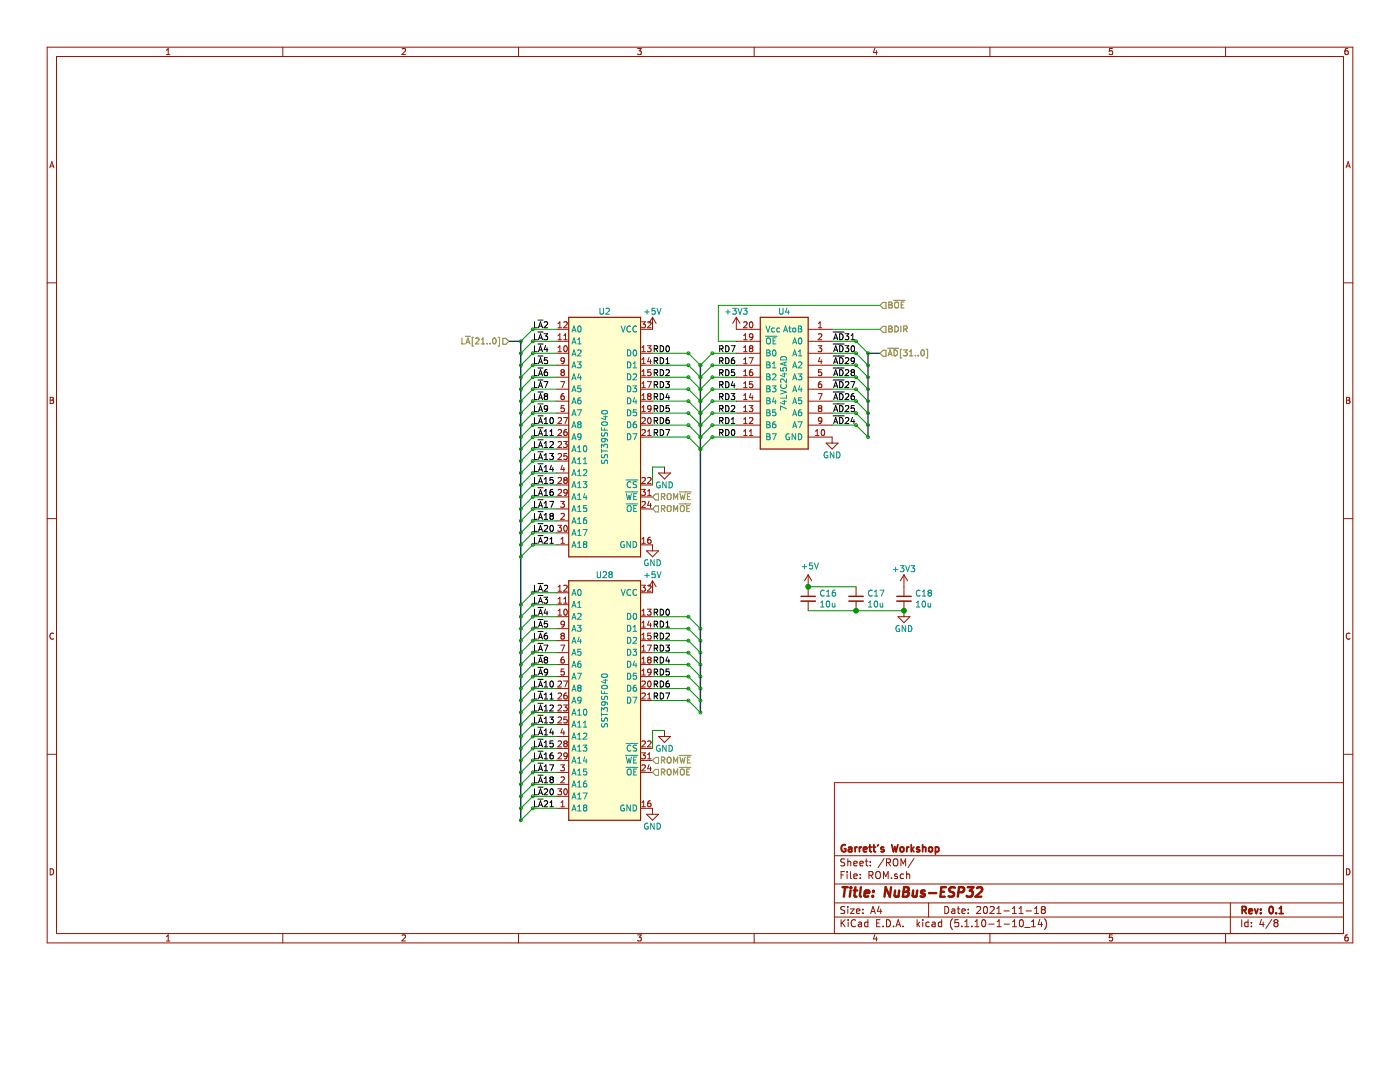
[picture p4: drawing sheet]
<svg xmlns="http://www.w3.org/2000/svg" width="279mm" height="216mm" viewBox="0 0 279 216" stroke-linecap="round" stroke-linejoin="round" font-family="sans-serif">
<path d="M0 0h279.4v215.9h-279.4z" fill-rule="evenodd" fill="#fff" stroke="#fff" stroke-width=".2"/>
<g fill="none" stroke="#981200" stroke-width=".2">
<path d="M9.4 9.4h260.6v178.7h-260.6zM11.3 11.3h256.8v175h-256.8zM33.2 10.9h.7M33.2 10l.4-.3v1.2M56.4 9.4v1.9M80.2 9.8l.5-.1 .2 .3-.7 .9h.7M103.5 9.4v1.9M127.2 9.7h.8l-.4 .4 .3 .2v.5l-.1 .1-.6-.1M150.5 9.4v1.9M174.6 9.6l-.3 .9h.8M174.9 10.1v.8M197.6 9.4v1.9"/>
<path d="M222 9.7h-.6v.6l.6-.1v.6l-.2 .1-.4-.1M244.6 9.4v1.9M269 9.7h-.4l-.1 .3-.1 .7 .2 .2 .4-.1v-.6l-.4-.1-.2 .3M9.9 33.5l.4-1.2 .5 1.2M10 33.1h.6M268.6 33.5l.5-1.2 .4 1.2M268.7 33.1h.6M9.4 56.4h1.9M268.1 56.4h1.9M10 79.3h.4l.3 .2-.3 .4 .3 .2-.2 .4h-.5zM10 79.9h.4M111.1 65.7h2.4"/>
<path d="M111.1 70.5h2.4M111.1 68.1h2.4M111.1 72.9h2.4M111.1 75.3h2.4M111.1 77.7h2.4M111.4 65.4h.7M111.4 70.2h.7M111.4 64.5l.3-.3v1.2M111.4 66.9l.3-.3v1.2M111.4 69.3l.3-.3v1.2M111.4 67.8h.7M111.9 76.2h.8l-.5 1.1"/>
<path d="M112.2 74.3l-.3-.3 .3-.2h.2l.2 .2-.2 .3M112.2 74.3l-.3 .2v.2l.3 .3 .3-.1 .1-.2v-.2l-.2-.2M112.2 74.3h.2M112.5 64.3l.5-.1 .2 .3-.7 .9h.7M112.5 67.8h.7M112.5 66.9l.4-.3v1.2M112.5 78.5h-.2a.74 .74 0 0 0-.1 1.2h.3l.1-.5-.2-.2h-.2l-.3 .2M112.6 69.1l.2-.1a.63 .63 0 0 1 .4 .6 .63 .63 0 0 1-.4 .6l-.3-.5zM112.6 71.9l-.2 .2h-.3l-.2-.2 .1-.4 .4-.1 .2 .2-.1 .8-.4 .2M127.8 70.5h2.4M127.8 72.9h2.4M127.8 75.3h2.4"/>
<path d="M127.8 77.7h2.4M128.1 64.2h.7l-.4 .5 .3 .1v.5l-.1 .1-.5-.1M128.1 69.3l.4-.3v1.2M128.1 71.7l.4-.3v1.2M128.1 74.1l.4-.3v1.2M128.1 76.5l.4-.3v1.1M128.1 78.9l.4-.4v1.2M128.1 70.2h.7M128.1 72.6h.7M128.1 75h.7M128.1 77.3h.7M128.1 79.7h.7"/>
<path d="M129.2 69h.7l-.4 .4 .4 .2v.4l-.2 .2-.5-.1M129.2 76.2h.8l-.5 1.1M129.2 64.3l.5-.1 .2 .3-.7 .9h.7M129.5 79.1l-.3-.3 .3-.3h.2l.2 .3-.2 .3M129.5 79.1l-.3 .2 .1 .3 .2 .1h.3l.1-.2v-.2l-.2-.2M129.5 79.1h.2M129.5 71.3l-.3 .9h.8M129.8 71.8v.8M129.9 73.8h-.6l-.1 .5 .5-.1 .2 .3v.2l-.2 .3-.5-.2M130.2 63.3v2.4h-2.4M130.2 63.3l-.7 1.2M130.2 63.3l.7 1.2"/>
<path d="M147 63.3v2.4h4.7M147 70.5h4.7M147 68.1h4.7M147 72.9h4.7M147 75.3h4.7M147 77.7h4.7M147 63.3l-.8 1.2M147 63.3l.7 1.2M148.4 64.3l.5-.1 .2 .3-.7 .9h.7M148.4 70.2h.7M148.4 67.8h.7M148.4 72.6h.7"/>
<path d="M148.4 75h.7M148.4 77.3h.7M148.4 79.7h.7M148.4 78.9l.4-.4v1.2M148.4 66.9l.4-.3v1.2M148.4 69.3l.4-.3v1.2M148.4 71.7l.4-.3v1.2M148.4 74.1l.4-.3v1.2M148.4 76.5l.4-.3v1.1M149.5 71.4h.8l-.5 1.2M149.7 64.3l.1-.1a.63 .63 0 0 1 .5 .6 .63 .63 0 0 1-.5 .6l-.2-.5zM149.8 69.5l-.2-.2 .2-.3h.2l.2 .2-.2 .3"/>
<path d="M149.8 69.5l-.2 .2v.4l.2 .1 .3-.1 .1-.1v-.3l-.2-.2M149.8 69.5h.2M149.8 78.5l-.2 .8h.7M150.1 73.8l-.4 .1-.1 .4v.5l.5 .1 .1-.2-.1-.4-.3-.1-.2 .3M150.1 78.9v.8M150.2 76.2h-.6v.5l.4-.1 .2 .2v.3l-.2 .2-.4-.1M150.2 67.1l-.2 .2h-.3l-.1-.6 .4-.1 .2 .2v.7l-.2 .2-.3 .1M161.3 65.7h4.8M161.3 70.5h4.8M161.3 68.1h4.8M161.3 72.9h4.8M161.3 75.3h4.8"/>
<path d="M161.3 77.7h4.8M163.3 69h.7l-.4 .4 .3 .2 .1 .4-.2 .2-.5-.1M163.3 78.5h.8l-.5 1.2M163.3 65.4h.7M163.3 66.7l.5-.1 .2 .3-.7 .9h.7M163.3 64.5l.4-.3v1.2M163.6 71.3l-.3 .9h.8M163.9 76.2h-.2a.74 .74 0 0 0-.1 1.1h.3l.1-.5-.2-.2h-.2l-.3 .2M163.9 71.8v.8M163.9 73.8h-.5l-.1 .5 .5-.1 .2 .3v.2l-.2 .3-.5-.2M268.7 79.3h.4l.3 .2-.3 .4 .3 .2-.2 .4h-.5zM268.7 79.9h.4"/>
<path d="M111.1 80h2.4M111.1 82.4h2.4M111.1 84.8h2.4M111.1 87.2h2.4M111.1 96.8h2.4M111.1 89.6h2.4M111.1 92h2.4M111.1 99.2h2.4M111.1 94.4h2.4M111.4 90.6l.4-.1 .3 .3-.8 .9h.8M111.4 83.4l.4-.1 .3 .4-.8 .8h.8M111.4 85.8l.4-.1 .3 .3-.8 .9h.8"/>
<path d="M111.4 95.4l.4-.1 .3 .3-.8 .9h.8M111.4 88.2l.4-.1 .3 .3-.8 .9h.8M111.4 97.8l.4-.1 .3 .3-.8 .9h.8M112.2 92.8l-.3 .9h.8M112.5 88.1h.7l-.4 .5 .3 .1 .1 .4-.2 .2-.5-.1M112.5 83.3h.8l-.5 1.2M112.5 93.3v.8M112.6 80.9h-.6l-.1 .6 .5-.1 .2 .2v.3l-.2 .2-.5-.1M112.8 95.8l-.3-.2 .3-.3h.2l.2 .2-.2 .3M112.8 95.8l-.3 .2 .1 .3 .2 .2 .3-.1 .1-.2v-.2l-.2-.2M112.8 95.8h.2M113.1 85.7l-.4 .1-.2 .4 .1 .6 .5 .1 .1-.2-.1-.5h-.3l-.3 .2"/>
<path d="M113.1 90.5h-.5l-.1 .6 .5-.2 .2 .3v.3l-.2 .2-.5-.1M113.2 98.2l-.2 .2h-.4v-.6l.4-.1 .2 .2-.1 .7-.1 .2-.4 .1M127.8 80h2.4M127.8 82.4h2.4M127.8 84.8h2.4M127.8 87.2h2.4M127.8 96.8h2.4M127.8 99.2h2.4M128.1 97.7h.7l-.4 .4 .3 .1v.5l-.1 .2-.5-.2M128.1 81.3l.4-.4v1.2M128.1 83.4l.5-.1 .2 .4-.7 .8h.7M128.1 85.8l.5-.1 .2 .3-.7 .9h.7"/>
<path d="M128.1 95.4l.5-.1 .2 .3-.7 .9h.7M128.1 82.1h.7M129.2 95.4l.5-.1 .2 .3-.7 .9h.7M129.2 86.9h.7M129.2 86l.4-.3v1.2M129.2 98l.4-.3v1.2M129.2 98.9h.7M129.4 83.4l.1-.1a.63 .63 0 0 1 .5 .6 .63 .63 0 0 1-.5 .6l-.3-.4zM129.5 100l-.3 .8h.8M129.9 81.5l-.2 .2-.3-.1-.1-.5 .4-.2 .2 .3v.6l-.2 .3h-.3M131.4 94.4h2.4l-1.2 1.2zM132.6 93.2v1.2"/>
<path d="M147 80h4.7M147 82.4h4.7M147 84.8h4.7M147 87.2h4.7M148.4 82.1h.7M148.4 84.5h.7M148.4 86.9h.7M148.4 81.3l.4-.4v1.2M148.4 83.7l.4-.4v1.2M148.4 86l.4-.3v1.2M149.5 80.9h.7l-.4 .5 .4 .1v.4l-.2 .2-.5-.1M149.6 83.4l.4-.1 .2 .4-.7 .8h.7"/>
<path d="M149.6 86.9h.6M149.6 86l.3-.3v1.2M161.3 80h4.8M161.3 82.4h4.8M161.3 84.8h4.8M161.3 87.2h4.8v1.2M162.7 86.9h.7M162.7 86l.4-.3v1.2M163.6 81.5l-.3 .2v.2l.3 .2h.3l.1-.2v-.2l-.2-.2M163.6 81.5l-.3-.3 .3-.3h.2l.2 .3-.2 .3M163.6 81.5h.2M164 83.8l-.2 .3-.4-.1-.1-.2 .1-.4 .4-.1 .2 .3-.2 .8-.4 .1"/>
<path d="M164 85.8l.2-.1a.63 .63 0 0 1 .4 .6 .63 .63 0 0 1-.4 .6l-.3-.4zM164.9 88.4h2.4l-1.2 1.2zM9.4 103.5h1.9M111.1 108.7h2.4M111.1 103.9h2.4M111.1 101.6h2.4M111.1 106.3h2.4M111.1 118.3h2.4M111.3 104.8h.8l-.4 .5 .3 .1v.5l-.2 .1-.5-.1M111.4 117.1l.3-.3v1.2M111.4 119.5l.3-.3v1.2M111.4 118h.7"/>
<path d="M111.9 100h.7l-.4 .5 .4 .1v.4l-.2 .2-.5-.1M111.9 108.4h.7M111.9 107.5l.4-.3v1.2M111.9 102.6l.5-.2 .2 .4-.7 .8h.7M112.5 116.9l.5-.1 .2 .3-.7 .9h.7M112.5 119.5l.4-.3v1.2M112.6 104.9l.2-.1a.63 .63 0 0 1 .4 .6 .63 .63 0 0 1-.4 .6l-.3-.4zM127.8 108.7h2.4v1.2M127.8 101.6h2.4M128.1 116.8h.7l-.4 .4 .3 .1v.5l-.1 .2-.5-.2M128.1 108.4h.7M128.1 107.5l.4-.3v1.2"/>
<path d="M128.1 100.2l.5-.2 .2 .4-.7 .8h.7M129 109.9h2.4l-1.2 1.2zM129.2 116.9l.5-.1 .2 .3-.7 .9h.7M129.8 107.2l-.4 .1-.2 .4 .1 .6 .5 .1 .1-.2-.1-.5h-.3l-.3 .2M129.8 100.5v.7M130.2 115.9v2.4h-2.4M130.2 115.9l-.7 1.2M130.2 115.9l.7 1.2M161.3 114.7l-.7 1.2M161.3 114.7v4.3M161.3 120v1.9M161.3 114.7l.7 1.2"/>
<path d="M170.8 117.1v1.9M170.8 120v1.9M180.4 114.7v4.3M180.4 120v3.1M180.4 114.7l.7 1.2M180.4 114.7l-.7 1.2M268.1 103.5h1.9M10.7 126.4a.54 .54 0 0 0-.7 .5 .54 .54 0 0 0 .7 .5M111.1 123.1h2.4M111.1 120.7h2.4M111.1 125.4h2.4M111.1 127.8h2.4"/>
<path d="M111.1 130.2h2.4M111.1 132.6h2.4M111.1 135h2.4M111.1 137.4h2.4M111.1 139.8h2.4M111.4 121.9l.3-.3v1.1M111.4 136l.4-.1 .3 .3-.8 .9h.8M111.4 138.4l.4-.1 .3 .3-.8 .9h.8M111.4 122.7h.7M111.4 120.4h.7M111.9 128.7h.8l-.5 1.2M112.2 126.9l-.3 .2v.2l.3 .2h.3l.1-.2v-.2l-.2-.2"/>
<path d="M112.2 126.9l-.3-.3 .3-.3h.2l.2 .3-.2 .3M112.2 126.9h.2M112.5 135.9h.8l-.5 1.2M112.5 131.1h-.2a.74 .74 0 0 0-.1 1.2h.3l.1-.5-.2-.2h-.2l-.3 .2M112.5 120.4h.7M112.6 133.5h-.6l-.1 .6 .5-.1 .2 .2v.3l-.2 .2-.5-.1M112.6 121.7l.2-.1a.63 .63 0 0 1 .4 .5 .63 .63 0 0 1-.4 .6l-.3-.4zM112.6 124.5l-.2 .2-.3-.1-.2-.1 .1-.4 .4-.2 .2 .3-.1 .8-.4 .1M113.1 138.3l-.4 .1-.2 .4 .1 .6h.5l.1-.1-.1-.5-.3-.1-.3 .3M127.8 123.1h2.4M127.8 125.4h2.4M127.8 127.8h2.4"/>
<path d="M127.8 130.2h2.4M127.8 132.6h2.4M127.8 135h2.4M127.8 137.4h2.4M127.8 139.8h2.4M128.1 127.5h.7M128.1 138.4l.5-.1 .2 .3-.7 .9h.7M128.1 121.9l.4-.3v1.1M128.1 124.3l.4-.4v1.2M128.1 126.7l.4-.4v1.2M128.1 129.1l.4-.4v1.2M128.1 131.4l.4-.3v1.2"/>
<path d="M128.1 133.8l.4-.3v1.2M128.1 136l.5-.1 .2 .3-.7 .9h.7M128.1 122.7h.7M128.1 125.1h.7M128.1 129.9h.7M128.1 132.3h.7M128.1 134.7h.7M129.2 121.6h.7l-.4 .4 .4 .1v.4l-.2 .2-.5-.1M129.2 128.7h.8l-.5 1.2M129.2 138.6l.4-.3v1.2M129.2 139.5h.7M129.4 136l.1-.1a.63 .63 0 0 1 .5 .6 .63 .63 0 0 1-.5 .6 .78 .78 0 0 1-.1-1.1z"/>
<path d="M129.5 131.6l-.3-.2 .3-.3h.2l.2 .2-.2 .3M129.5 131.6l-.3 .3 .1 .3 .2 .1h.3l.1-.2v-.2l-.2-.3M129.5 131.6h.2M129.5 123.9l-.3 .8h.8M129.8 124.3v.8M129.9 126.3h-.6l-.1 .6 .5-.1 .2 .2v.3l-.2 .2-.5-.1M129.9 134l-.2 .2h-.3l-.1-.6 .4-.1 .2 .2v.7l-.2 .2-.3 .1M179.2 123.1h2.4l-1.2 1.2zM269.4 126.4a.54 .54 0 0 0-.7 .5 .54 .54 0 0 0 .7 .5M9.4 150.5h1.9M111.1 147h2.4M111.1 156.5h2.4"/>
<path d="M111.1 149.3h2.4M111.1 142.2h2.4M111.1 154.1h2.4M111.1 144.6h2.4M111.1 151.7h2.4M111.1 158.9h2.4M111.3 157.4h.8l-.4 .4 .3 .2v.5l-.2 .1-.5-.1M111.4 150.3l.4-.1 .3 .4-.8 .8h.8M111.4 140.8l.4-.1 .3 .3-.8 .9h.8M111.4 143.2l.4-.1 .3 .3-.8 .9h.8M111.4 148l.4-.2 .3 .4-.8 .8h.8M111.9 152.6h.7l-.4 .5 .4 .1v.4l-.2 .2-.5-.1"/>
<path d="M111.9 155.1l.5-.1 .2 .3-.7 .9h.7M112.2 145.4l-.3 .8h.8M112.5 140.7h.7l-.4 .4 .3 .1 .1 .4-.2 .3-.5-.2M112.5 145.9v.7M112.6 157.5l.2-.1a.63 .63 0 0 1 .4 .6 .63 .63 0 0 1-.4 .6l-.3-.5zM112.8 148.4l-.3-.3 .3-.3h.2l.2 .3-.2 .3M112.8 148.4l-.3 .2 .1 .3 .2 .1h.3l.1-.2v-.2l-.2-.2M112.8 148.4h.2M113.1 143.1h-.5l-.1 .5 .5-.1 .2 .3v.2l-.2 .3-.5-.2M113.2 150.8l-.2 .2-.4-.1v-.6l.4-.1 .2 .3-.1 .6-.1 .3h-.4M127.8 149.3h2.4M127.8 154.1h2.4"/>
<path d="M127.8 151.7h2.4M128.1 150.2h.7l-.4 .5 .3 .1v.5l-.1 .1-.5-.1M128.1 148l.5-.2 .2 .4-.7 .8h.7M128.1 152.7l.5-.1 .2 .3-.7 .9h.7M129.2 148l.5-.2 .2 .4-.7 .8h.7M129.2 150.6l.4-.4v1.2M129.2 151.4h.7M129.5 152.6l-.3 .8h.8M129.8 159.8l-.4 .1-.2 .4 .1 .6h.5l.1-.1-.1-.5-.3-.1-.3 .3M129.8 153v.8M131.4 147h2.4l-1.2 1.1zM132.6 145.8v1.2"/>
<path d="M268.1 156.2h-101.6v30.1M268.1 150.5h1.9M10 173.4a.62 .62 0 0 1 .7 .6 .62 .62 0 0 1-.7 .6zM111.1 161.3h2.4M111.9 160.1l.4-.3v1.2M111.9 161h.7M127.8 161.3h2.4v1.2M128.1 160.1l.4-.3v1.2M128.1 161h.7M129 162.5h2.4l-1.2 1.2zM166.5 176.4h101.6M166.5 170.8h101.6"/>
<path d="M167.9 174.6h.4M168.5 173.9h-.6v1.4M168.6 171.4h-.5l-.3 .2 .1 .4 .6 .3v.4l-.2 .1-.5-.1M169.1 173.9v.1M169.1 174.4v.9M169.2 171.4v1.4M169.2 172l.2-.1h.3l.1 .9M169.7 173.9v1.2l.2 .2M170.4 174.9l.7-.2-.1-.2-.4-.1-.2 .2 .1 .6h.5M170.4 172.3l.7-.1-.1-.3h-.4l-.2 .1 .1 .7h.5M171.6 172.3l.7-.1-.1-.3h-.4l-.2 .1 .1 .7h.5M171.7 175.2v.1"/>
<path d="M171.7 174.5v.1M172.7 171.9h.5M172.9 171.4v1.2l.3 .2M173.4 174.6h.7l.1-.6-.2-.1h-.6v1.4M173.7 172.7v.1M173.7 171.9v.1M173.8 174.6l.4 .7M175 174a.47 .47 0 0 1 .5-.1 .47 .47 0 0 1 .2 .5v.5a.47 .47 0 0 1-.5 .4 .47 .47 0 0 1-.4-.4v-.5zM176.3 175.3v-1.4l.5 1 .5-1v1.4M176.4 171.3l-1.2 1.8M176.9 172.1l.7-.1 .1-.1v-.4l-.3-.1h-.5v1.4M177.3 172.1l.4 .7"/>
<path d="M177.9 175.2v.1M178.4 171.4a.47 .47 0 0 1 .5 0 .47 .47 0 0 1 .3 .5v.4a.47 .47 0 0 1-.5 .5 .47 .47 0 0 1-.4-.5v-.4zM179.1 174.5l-.4-.1-.2 .2 .1 .2 .5 .1v.3h-.6M179.8 172.8v-1.4l.5 1 .4-1v1.4M180.3 174.5l-.4-.1-.2 .2v.6l.2 .1 .4-.1M180.9 174.5l.2-.1 .4 .1 .1 .8M180.9 173.9v1.4M182.4 171.3l-1.2 1.8M268.7 173.4a.62 .62 0 0 1 .7 .6 .62 .62 0 0 1-.7 .6zM33.2 186.9l.4-.4v1.3M33.2 187.8h.7M56.4 186.3v1.8"/>
<path d="M80.2 186.6l.5-.1 .2 .4-.7 .9h.7M103.5 186.3v1.8M127.2 186.5h.8l-.4 .5 .3 .1v.5l-.1 .2-.6-.2M150.5 186.3v1.8M166.5 183h101.6M166.5 180.2h101.6M167.9 183.5v1.4M168.1 184.1l.5 .8M168.6 181l-.5-.1-.3 .2 .1 .4 .6 .3v.4l-.2 .1-.5-.1M168.6 183.5l-.7 .8M169.2 180.9v.1M169.2 181.4v.9"/>
<path d="M169.3 183.5v.2M169.3 184v.9M169.7 181.4h.8l-.8 .9h.8M170.7 183.7a.56 .56 0 0 0-.7-.1 .56 .56 0 0 0-.1 .7 .53 .53 0 0 0 .2 .6 .53 .53 0 0 0 .6-.1M170.9 181.8l.7-.1-.1-.3h-.4l-.2 .2 .1 .6h.5M171.3 184.1h.6v.8M171.9 184.3l-.4 .1-.2 .2 .2 .3 .4-.1M172.2 182.2v.1M172.2 181.4v.2M173.2 184.1l-.4-.1-.3 .3 .1 .5 .2 .1 .4-.1M173.2 183.5v1.4M173.8 182.3l.4-1.4 .5 1.4"/>
<path d="M173.9 181.9h.7M174.6 186.5l-.3 .9h.8M174.9 187v.8M175 184.2h.4M175.4 180.8l-.3 1h.9M175.6 183.5h-.6v1.4h.6M175.8 181.4v.9M176.2 184.8v.1M176.9 183.5a.71 .71 0 0 1 .8 .7 .71 .71 0 0 1-.8 .7zM178.3 184.8v.1M178.8 184.9l.5-1.4 .4 1.4M178.9 184.5h.7"/>
<path d="M180.2 184.8v.1M183 183.5v1.4M183.2 184.4l.4 .5M183.6 184l-.6 .5M184.2 183.5v.2M184.2 184v.9M185.3 180.2v2.8M185.4 184.1l-.4-.1-.2 .3v.5l.2 .1 .4-.1M186 184.1h.6v.8M186.6 184.3l-.6 .3 .2 .3 .4-.1M187.9 184.1l-.4-.1-.2 .3v.5l.2 .1 .4-.1M187.9 183.5v1.4"/>
<path d="M188.6 180.9a.71 .71 0 0 1 .7 .7 .71 .71 0 0 1-.7 .7zM190 181.4h.5l.1 .9M190.1 183.3a1.61 1.61 0 0 0 0 2.2M190.6 181.7l-.5 .1-.2 .2 .2 .3 .5-.1M191 181.4h.6M191.2 180.9v1.2l.4 .2M191.3 183.5h-.7l-.1 .7 .7-.1 .1 .2v.5l-.2 .1-.6-.1M191.9 184.8v.1M192 181.8l.6-.1v-.3h-.4l-.2 .2v.6h.6M192.5 184.9h.9M192.5 183.9l.4-.4v1.4M193.2 182.2v.1"/>
<path d="M193.2 181.4v.2M194 184.8v.1M194.6 184.9h.8M194.6 183.9l.4-.4v1.4M194.9 181l.6-.1 .2 .4-.8 1h.8M196.1 183.6l.1-.1a.75 .75 0 0 1 .5 .7 .75 .75 0 0 1-.5 .7 .94 .94 0 0 1-.1-1.3zM196.4 181l.3-.1a.8 .8 0 0 1-.1 1.4l-.2-.1-.1-.4zM197.3 184.4h1.1M197.6 186.3v1.8M197.6 181l.5-.1 .3 .4-.9 1h.9M198.9 182.3h.9M198.9 181.3l.5-.4v1.4"/>
<path d="M199 184.9h.8M199 183.9l.4-.4v1.4M200.4 181.8h1M200.4 184.4h1.1M202 182.3h.8M202 181.3l.4-.4v1.4M202.1 184.9h.8M202.1 183.9l.4-.4v1.4M203.4 182.3h.8M203.4 181.3l.4-.4v1.4M203.6 183.7l.3-.2a.8 .8 0 0 1-.1 1.4l-.2-.1-.2-.4zM204.5 185.1h1.1"/>
<path d="M204.8 181.8h1.1M205.9 184.9h.7M205.9 183.9l.4-.4v1.4M206.5 182.3h.8M206.5 181.3l.4-.4v1.4M207.5 183.4l-.3 1.1h.9M207.9 184v.9M208.1 181.5l-.3-.3 .3-.3h.2l.3 .2-.3 .4M208.1 181.5l-.3 .3v.2l.3 .3h.2l.3-.3v-.4l-.3-.1M208.1 181.5h.2M208.5 183.3a1.61 1.61 0 0 1 0 2.2M222 186.5h-.6v.6l.6-.1v.6l-.2 .2-.4-.2"/>
<path d="M244.6 186.3v1.8M245.5 180.2v6.1M247.8 183.5v1.4M249.1 184.1l-.4-.1-.3 .3 .1 .5h.6M249.1 183.5v1.4M249.7 184.8v.1M249.7 184.1v.1M251.8 183.4l-.4 1.1h.9M252.1 184v.9M253.8 183.4l-1.2 1.9M254.5 184.1l-.3 .3 .1 .4 .2 .1h.3l.3-.2v-.3l-.3-.3M254.5 184.1l-.3-.3 .3-.3h.3l.3 .3-.3 .3"/>
<path d="M254.5 184.1h.3M269 186.5l-.4 .1-.1 .2-.1 .7 .2 .3 .4-.2v-.6h-.4l-.2 .2"/>
</g>
<g fill="none" stroke="#981200" stroke-width=".36">
<path d="M168.7 168.6a.65 .65 0 0 0-.8 .7 .65 .65 0 0 0 .8 .6l.1-.5h-.3M169.4 169.1h.5l.1 .9M170 169.4h-.5l-.2 .2 .2 .4 .5-.1M170.7 169v1M171.1 169l-.4 .3M171.5 169v1M171.9 169l-.4 .3M172.3 169.5l.7-.1-.1-.3-.4-.1-.2 .2 .1 .7h.5M173.4 169h.5M173.6 168.6v1.2l.3 .2M174.2 169h.5M174.4 168.6v1.2l.3 .2"/>
<path d="M175.3 168.6l-.2 .2M176.4 169.1l-.4-.1-.2 .2 .1 .2 .5 .2v.3h-.6M178 168.6l.3 1.4 .3-1 .2 1 .4-1.4M179.7 169.2l.2-.2 .4 .2v.6l-.2 .2-.4-.2zM181 169v1M181.4 169l-.4 .3M181.9 168.6v1.4M182 169.4l.4 .6M182.4 169l-.5 .6M183.5 169.1l-.4-.1-.2 .2 .1 .2 .5 .2v.3h-.6M184.1 169.2l.2-.2 .4 .1 .1 .9M184.1 168.6v1.4"/>
<path d="M185.4 169.2l.2-.2 .4 .2v.6l-.2 .2-.4-.2zM186.7 169.1l.4-.1 .3 .3-.2 .6h-.5M186.7 169v1.4M247.9 181.6h.7l.1-.2-.1-.4-.1-.1h-.6v1.4M248.2 181.6l.5 .7M249.3 181.8l.6-.1v-.3h-.4l-.2 .2v.6h.6M250.4 181.4l.3 .9 .4-.9M251.6 182.2v.1M251.6 181.4v.2M253.4 181l.2-.1a.75 .75 0 0 1 .5 .7 .75 .75 0 0 1-.5 .7l-.3-.5zM254.7 182.2v.1M255.3 182.3h.8"/>
<path d="M255.3 181.3l.4-.4v1.4"/>
</g>
<g fill="none" stroke="#981200" stroke-width=".48">
<path d="M168.1 177h1.1M168.6 177l-.2 1.9M169.7 177.7l-.1 1.2M169.8 177v.2M169.8 177l.1 .1-.1 .1M170.4 177.7h.7M170.7 177l-.2 1.7 .1 .1 .3 .1M171.8 177l-.2 1.7 .2 .2M172.5 178.3l1-.2-.1-.3-.5-.1-.3 .2v.9h.7M174.2 178.8v.1M174.3 177.8h.1l-.1 .1M174.3 177.8v.1"/>
<path d="M177.8 177l-.2 1.9-.9-1.9-.2 1.9M178.6 177.7v1.1l.4 .1 .3-.1M179.4 177.7l-.1 1.2M180.3 177.9h.7M180.4 177l.8 .1 .2 .5-.4 .3 .2 .1a.55 .55 0 0 1-.3 .9h-.7zM182.2 177.7v1.1l.4 .1 .3-.1M183.1 177.7l-.2 1.2M184.6 177.8a.47 .47 0 0 0-.8 .2l.8 .6-.3 .3-.6-.1M185.4 178.2h1.5M187.8 177.9h.6M188.8 177h-.9l-.2 1.9h.9M190.6 177.1l-.7-.1-.4 .4 .1 .4 .7 .4v.6a.85 .85 0 0 1-1 0"/>
<path d="M191.3 178h.7l.3-.2a.49 .49 0 0 0-.2-.8h-.7l-.2 1.9M193.1 177h1.2l-.8 .8h.5l.1 .3-.2 .7-.8 .1-.2-.1M195 177.2l.3-.2h.4l.3 .2v.4l-.1 .2-1.2 1.1h1.1"/>
</g>
<g fill="#fffecd" stroke="#fffecd" stroke-width=".24">
<path d="M113.5 63.3h14.3v47.8h-14.3z" fill-rule="evenodd"/>
<path d="M151.7 63.3h9.6v26.3h-9.6z" fill-rule="evenodd"/>
<path d="M113.5 115.9h14.3v47.8h-14.3z" fill-rule="evenodd"/>
</g>
<path d="M113.5 63.3h14.3v47.8h-14.3zM151.7 63.3h9.6v26.3h-9.6zM113.5 115.9h14.3v47.8h-14.3z" fill="none" stroke="#981200" stroke-width=".24"/>
<g fill="none" stroke="#009596" stroke-width=".2">
<path d="M114.1 71l.5-1.2 .4 1.2M114.1 68.6l.5-1.2 .4 1.2M114.1 66.2l.5-1.2 .4 1.2M114.1 78.2l.5-1.2 .4 1.2M114.1 75.8l.5-1.2 .4 1.2M114.1 73.4l.5-1.2 .4 1.2M114.3 70.7h.5M114.3 68.3h.5M114.3 65.9h.5M114.3 77.8h.5M114.3 75.5h.5M114.3 73.1h.5"/>
<path d="M115.2 72.2h.8l-.4 .5 .3 .1v.5l-.2 .1-.5-.1M115.3 67.8l.3-.4v1.2M115.3 69.9l.4-.1 .3 .4-.8 .8h.8M115.3 68.6h.7M115.4 65.2l.2-.2a.65 .65 0 0 1 .4 .6 .65 .65 0 0 1-.4 .6l-.3-.4zM115.6 74.6l-.3 .8h.7M115.9 79.4h-.4l-.2 .5v.6h.6v-.6l-.4-.1-.2 .3M115.9 75v.8M115.9 77h-.6v.6l.2-.2 .4 .1v.6l-.2 .1-.4-.1M119.7 61.5v1l.3 .2h.3l.1-.2v-1M120.9 61.6l.5-.1 .2 .3-.7 .9h.7M124 65l.4 1.2 .4-1.2"/>
<path d="M125.2 69.8a.6 .6 0 0 1 .7 .6 .6 .6 0 0 1-.7 .6zM125.2 72.2a.6 .6 0 0 1 .7 .6 .6 .6 0 0 1-.7 .6zM125.2 74.6a.6 .6 0 0 1 .7 .6 .6 .6 0 0 1-.7 .6zM125.2 77a.6 .6 0 0 1 .7 .6 .6 .6 0 0 1-.7 .6zM125.2 79.4a.6 .6 0 0 1 .7 .6 .6 .6 0 0 1-.7 .6zM125.9 65.2a.53 .53 0 0 0-.8 .4 .53 .53 0 0 0 .8 .5M126.3 77h.7l-.4 .4 .4 .2v.5l-.2 .1-.5-.1M126.4 74.7l.4-.1 .2 .3-.7 .9h.7M126.4 73.4h.6M126.4 72.5l.3-.3v1.2M126.5 69.9l.1-.1a.63 .63 0 0 1 .5 .6 .63 .63 0 0 1-.5 .6l-.2-.4zM126.6 79.3l-.2 .9h.7"/>
<path d="M126.9 79.8v.8M127 65.2a.53 .53 0 0 0-.7 .4 .53 .53 0 0 0 .7 .5M128.7 62.2h.9M129.1 61.8v.9M130.7 61.5h-.5l-.1 .6 .2-.1h.4v.6l-.1 .1-.5-.1M131.1 61.5l.4 1.2 .4-1.2M144.8 62.2h1M145.3 61.8v.9M146.2 61.5h.8l-.5 .5 .4 .1 .1 .4-.3 .2-.5-.1M147.3 61.5l.4 1.2 .4-1.2M148.4 61.5h.7l-.4 .5 .4 .1v.5l-.2 .1-.5-.1M152.8 67.1h2.3"/>
<path d="M152.9 65l.4 1.2 .4-1.2M153 69.8h.4l.3 .3-.3 .3 .3 .2-.1 .4h-.6zM153 67.6l.3-.2a.41 .41 0 0 1 .5 .4l-.1 .7-.4 .1-.3-.1zM153 72.2h.4l.3 .2-.3 .4 .3 .2-.1 .4h-.6zM153 74.6h.4l.3 .2-.3 .4 .3 .2-.1 .3-.6 .1zM153 79.4h.4l.3 .2-.3 .4 .3 .2-.1 .3-.6 .1zM153 80h.4M153 77.6h.4M153 75.2h.4M153 72.8h.4M153 70.4h.4M153.5 77.1l-.5-.1v1.2l.7-.1v-.3l-.3-.2"/>
<path d="M153.5 77.1h.1M153.6 77.1l.1 .2-.3 .3M154.1 77h.8l-.4 .4 .3 .2 .1 .4-.3 .2-.5-.1M154.2 73.4h.7M154.2 74.7l.4-.1 .3 .3-.8 .9h.8M154.2 72.5l.3-.3v1.2M154.3 68h.4M154.3 69.9l.2-.1a.63 .63 0 0 1 .4 .6 .63 .63 0 0 1-.4 .6 .78 .78 0 0 1-.2-1.1zM154.5 79.3l-.3 .9h.7M154.6 65.5l-.4-.1-.2 .3 .1 .5h.5M154.7 79.8v.8M154.9 67.4h-.6v1.2h.6"/>
<path d="M155.6 61.5v1l.2 .2h.4l.1-.2v-1M155.6 65.5l-.4-.1-.2 .3 .1 .5h.5M155.8 73.4v.6h.5l-.1-.1 .1-.5h.5l.2 .2-.2 .4M155.8 77.8l1.2 .5-1.2 .3M155.8 71.3a.64 .64 0 0 1 .8-.1 .64 .64 0 0 1 .4 .6h-1.2zM155.9 76.8a.53 .53 0 0 0 .5 .7 .53 .53 0 0 0 .4-.7M156.2 74.6h.8M156.4 66.2l.4-1.2 .4 1.2M156.5 65.9h.6M156.6 79.9v.7l-.9-.2M156.6 74.4v.8l-.9-.3M156.6 72.3v.6"/>
<path d="M157 75.6v.8l-.9-.8-.3 .3 .1 .4M157 78.9v.5h-1.2M157 72.2l-1.2 .4 1.2 .4M157.1 61.5l-.3 .8h.7M157.3 61.9v.8M157.4 65.4h.5M157.6 65v1.1l.3 .1M158.2 68.6l.4-1.2 .4 1.2M158.2 71l.4-1.2 .4 1.2M158.2 73.4l.4-1.2 .4 1.2M158.2 75.8l.4-1.2 .4 1.2M158.2 78.2l.4-1.2 .4 1.2"/>
<path d="M158.3 65.6l.1-.2 .4 .2-.1 .6-.4-.1zM158.3 70.7h.6M158.3 68.3h.6M158.3 77.8h.6M158.3 75.5h.6M158.3 73.1h.6M159.3 74.6h.7l-.4 .5 .4 .1v.5l-.2 .1-.5-.1M159.3 65h.4l.3 .3-.3 .3 .3 .2-.1 .4h-.6zM159.3 71h.7M159.3 72.3l.5-.1 .2 .3-.7 .9h.7M159.3 65.6h.4M159.3 70.2l.4-.4v1.2"/>
<path d="M159.4 67.6l.2-.2a.63 .63 0 0 1 .4 .6 .63 .63 0 0 1-.4 .6l-.3-.4zM159.6 76.9l-.3 .9h.8M159.9 77.4v.8M160 79.4h-.6l-.1 .6 .2-.2 .5 .2v.5l-.2 .1-.5-.1M114.1 90.1l.5-1.2 .4 1.2M114.1 92.5l.5-1.2 .4 1.2M114.1 87.7l.5-1.2 .4 1.2M114.1 85.4l.5-1.2 .4 1.2M114.1 97.3l.5-1.2 .4 1.2M114.1 99.7l.5-1.2 .4 1.2M114.1 94.9l.5-1.2 .4 1.2M114.1 83l.5-1.2 .4 1.2"/>
<path d="M114.1 80.6l.5-1.2 .4 1.2M114.3 89.8h.5M114.3 92.2h.5M114.3 87.4h.5M114.3 85h.5M114.3 97h.5M114.3 99.4h.5M114.3 94.6h.5M114.3 82.6h.5M114.3 80.2h.5M115.2 81.8h.8l-.5 1.2M115.3 89.3l.3-.4v1.2"/>
<path d="M115.3 91.7l.3-.4v1.2M115.3 94l.3-.3v1.2M115.3 96.4l.3-.3v1.2M115.3 98.8l.3-.3v1.2M115.3 97.3h.7M115.3 90.1h.7M115.3 92.5h.7M115.3 99.7h.7M115.3 94.9h.7M115.5 84.7l-.2-.3 .2-.2 .4 .1v.3l-.2 .1M115.5 84.7l-.2 .2v.2l.2 .3 .4-.1 .1-.2-.1-.3-.2-.1M115.5 84.7h.2"/>
<path d="M116 87.1l-.3 .2-.3-.1-.1-.5 .4-.2 .3 .3-.1 .7-.2 .2h-.3M116.4 96.1h.7l-.4 .5 .4 .1v.5l-.2 .1-.5-.1M116.4 93.8l.5-.1 .2 .3-.7 .9h.7M116.4 92.5h.7M116.4 91.7l.4-.4v1.2M116.5 89.1l.2-.2a.63 .63 0 0 1 .4 .6 .63 .63 0 0 1-.4 .6l-.3-.4zM116.7 98.4l-.3 .9h.8M117 98.9v.8M120 89.4v-.8l.5 .4 .1-.3h.5l.1 .2-.1 .5M120 85.3v.5h1.2M120 89.7v.6M120 90h1.2"/>
<path d="M120.1 82.1a.69 .69 0 0 1 1.1 .2 .67 .67 0 0 1-1.2-.1zM120.1 84.3a.58 .58 0 0 1 .7-.2 .58 .58 0 0 1 .4 .6 .71 .71 0 0 1-1.2-.2zM120.1 91.8l-.1 .5 .2 .1h.3l.2-.5 .3-.1 .2 .2v.5M120.1 86.4l-.1 .4 .2 .2 .4-.1 .2-.5h.2l.2 .2v.4M120.1 90.7l-.1 .4 .2 .2h.4l.2-.6h.2l.2 .2v.4M120.5 83.2h.7M120.6 87.5l.2 .2-.1 .4h-.5l-.2-.4 .3-.2h.7l.2 .2v.4M120.6 85.4v.4M120.8 83v.7l-.8-.3M124.8 98.2h2.5M124.9 95.8h2.4M125 98.5l.3 1.2 .2-.9 .2 .9 .3-1.2"/>
<path d="M125.2 81.8a.6 .6 0 0 1 .7 .6 .6 .6 0 0 1-.7 .6zM125.2 84.2a.6 .6 0 0 1 .7 .6 .6 .6 0 0 1-.7 .6zM125.2 86.5a.6 .6 0 0 1 .7 .6 .6 .6 0 0 1-.7 .6zM125.9 96.2a.53 .53 0 0 0-.7 .5 .53 .53 0 0 0 .7 .5M126.3 86.5h.8l-.5 1.2M126.5 99.1h.4M126.9 84.2h-.2a.74 .74 0 0 0-.1 1.2l.4-.2v-.5l-.4-.1-.2 .2M127 81.8h-.6v.5l.1-.1 .5 .1v.5l-.2 .2-.4-.2M127 96.2l-.4-.1-.2 .2 .1 .3 .5 .2v.4l-.6 .1M127 98.5h-.5v1.2h.5M131.7 96.2a.55 .55 0 0 0-.7 .6 .55 .55 0 0 0 .7 .5l.1-.5h-.3M132.9 96.2v1.1l-.6-1.1v1.1"/>
<path d="M133.5 96.2a.6 .6 0 0 1 .7 .5 .6 .6 0 0 1-.7 .6zM153 81.8h.4l.3 .2-.3 .3 .3 .3-.1 .3-.6 .1zM153 84.2h.4l.3 .2-.3 .3 .3 .2-.1 .4-.6 .1zM153 86.5h.4l.3 .3-.3 .3 .3 .2-.1 .4h-.6zM153 87.1h.4M153 84.7h.4M153 82.3h.4M154.1 86.5h.8l-.5 1.2M154.7 84.2l-.4 .1-.1 .4v.5l.5 .1 .2-.2-.2-.4-.3-.1-.2 .2M154.8 81.8h-.6v.5l.4-.1 .3 .3v.2l-.3 .3-.4-.2M156.2 80.1h.8M157 81.6l-1.2-.6v.8"/>
<path d="M157.5 86.6a.55 .55 0 0 0-.7 .6 .55 .55 0 0 0 .7 .5l.1-.5h-.3M158.2 80.6l.4-1.2 .4 1.2M158.2 83l.4-1.2 .4 1.2M158.2 85.4l.4-1.2 .4 1.2M158.3 85h.6M158.3 82.6h.6M158.3 80.2h.6M158.8 86.5v1.2l-.7-1.2v1.2M159.3 84.2h.8l-.5 1.2M159.3 86.5a.6 .6 0 0 1 .7 .6 .6 .6 0 0 1-.7 .6zM159.9 81.8h-.2a.74 .74 0 0 0-.1 1.2l.4-.2v-.5l-.4-.1-.3 .3M165.1 90.3a.55 .55 0 0 0-.6 .5 .55 .55 0 0 0 .6 .5l.1-.4h-.2"/>
<path d="M166.4 90.2v1.2l-.7-1.2v1.2M167 90.2a.6 .6 0 0 1 .6 .6 .6 .6 0 0 1-.6 .6zM114.1 109.2l.5-1.1 .4 1.1M114.1 104.5l.5-1.2 .4 1.2M114.1 102.1l.5-1.2 .4 1.2M114.1 106.9l.5-1.2 .4 1.2M114.1 118.8l.5-1.2 .4 1.2M114.3 108.9h.5M114.3 104.1h.5M114.3 101.7h.5M114.3 106.5h.5M114.3 118.5h.5"/>
<path d="M115.3 109.2h.7M115.3 101.2l.3-.3v1.2M115.3 103.6l.3-.3v1.2M115.3 106l.3-.3v1.2M115.3 108.4l.3-.3v1.1M115.3 104.5h.7M115.3 102.1h.7M115.3 106.9h.7M115.4 117.7l.2-.1a.65 .65 0 0 1 .4 .6 .65 .65 0 0 1-.4 .6l-.3-.4zM116.4 105.7h.8l-.5 1.2M116.7 108.6l-.3-.3 .3-.2 .4 .1v.3l-.2 .1M116.7 108.6l-.3 .2v.2l.3 .2h.2l.2-.2v-.3l-.2-.1"/>
<path d="M116.7 108.6h.2M117 103.3h-.2l-.3 .3-.1 .7 .3 .2 .4-.2v-.3l-.2-.3h-.2l-.3 .3M117.1 100.9h-.6l-.1 .6 .2-.2 .5 .2v.5l-.2 .1-.5-.1M119.2 114.1v1l.2 .2h.2l.3-.2v-1M120.4 114.2l.4-.1 .3 .3-.8 .9h.8M121.7 114.6l-.2-.2 .2-.3h.3l.2 .2-.2 .3M121.7 114.6l-.2 .2v.3l.2 .2 .4-.1 .1-.1v-.3l-.2-.2M121.7 114.6h.3M124 117.6l.4 1.2 .4-1.2M124.5 108.1a.55 .55 0 0 0-.6 .6 .55 .55 0 0 0 .6 .5l.1-.5h-.2M124.9 100.5h2.4M125.2 101.1l.2-.2a.42 .42 0 0 1 .6 .4l-.2 .7h-.4a.87 .87 0 0 1-.2-.9z"/>
<path d="M125.8 108.1v1.1l-.7-1.1v1.1M125.9 117.7a.53 .53 0 0 0-.8 .5 .53 .53 0 0 0 .8 .5M126.4 108.1a.6 .6 0 0 1 .7 .5 .6 .6 0 0 1-.7 .6zM126.5 101.5h.4M127 117.7a.53 .53 0 0 0-.7 .5 .53 .53 0 0 0 .7 .5M127 100.9h-.5v1.2h.5M128.7 114.8h.9M129.1 114.4v.9M129.3 111.8a.55 .55 0 0 0-.7 .5 .55 .55 0 0 0 .7 .5l.1-.4h-.3M130.6 111.7v1.2l-.7-1.2v1.2M130.7 114.1h-.5l-.1 .5 .2-.1 .4 .1v.5l-.1 .2-.5-.2M131.1 111.7a.6 .6 0 0 1 .7 .6 .6 .6 0 0 1-.7 .6z"/>
<path d="M131.1 114.1l.4 1.2 .4-1.2M160.1 113.1h.9M160.5 112.6v.9M162.1 112.3h-.5l-.1 .6 .2-.1 .4 .1v.5l-.1 .1-.5-.1M162.6 112.3l.3 1.2 .4-1.2M164.5 117.9a.53 .53 0 0 0-.8 .5 .53 .53 0 0 0 .8 .4M164.9 118.9h.7M164.9 118.1l.4-.3v1.1M166.7 117.8l-.4 .1-.2 .4v.5l.6 .1 .1-.2-.1-.4-.4-.1-.2 .2M174 117.9a.53 .53 0 0 0-.7 .5 .53 .53 0 0 0 .7 .4M174.5 118.9h.7M174.5 118.1l.4-.3v1.1"/>
<path d="M175.6 117.8h.8l-.5 1.1M178.3 113.6h.9M178.7 113.2v.9M179.7 112.9h.7l-.4 .4 .3 .2 .1 .4-.2 .2-.5-.1M180.7 112.9l.4 1.2 .4-1.2M181.8 112.9h.8l-.5 .4 .4 .2v.5l-.2 .1-.5-.1M183.6 117.9a.53 .53 0 0 0-.7 .5 .53 .53 0 0 0 .7 .4M184.1 118.9h.7M184.1 118.1l.3-.3v1.1M185.4 118.3l-.2 .2 .1 .3 .1 .1h.4l.1-.2v-.2l-.2-.2M185.4 118.3l-.2-.3 .2-.2h.3l.2 .2-.2 .3M185.4 118.3h.3"/>
<path d="M114.1 123.6l.5-1.2 .4 1.2M114.1 121.2l.5-1.2 .4 1.2M114.1 137.9l.5-1.2 .4 1.2M114.1 135.5l.5-1.2 .4 1.2M114.1 133.1l.5-1.2 .4 1.2M114.1 130.8l.5-1.2 .4 1.2M114.1 128.4l.5-1.2 .4 1.2M114.1 126l.5-1.2 .4 1.2M114.3 123.2h.5M114.3 120.9h.5M114.3 140h.5M114.3 137.6h.5"/>
<path d="M114.3 135.2h.5M114.3 132.8h.5M114.3 130.4h.5M114.3 128h.5M114.3 125.6h.5M115.2 124.8h.8l-.4 .4 .3 .2v.5h-.7M115.2 134.3h.8l-.5 1.2M115.3 120.3l.3-.3v1.2M115.3 122.5l.4-.1 .3 .3-.8 .9h.8M115.3 121.2h.7M115.5 137.3l-.2-.3 .2-.3 .4 .1v.3l-.2 .2M115.5 137.3l-.2 .2v.2l.2 .2h.4l.1-.2-.1-.4h-.2"/>
<path d="M115.5 137.3h.2M115.6 127.1l-.3 .9h.7M115.9 131.9l-.4 .1-.2 .5v.5l.6 .1v-.6l-.4-.1-.2 .2M115.9 127.6v.8M115.9 129.6h-.6v.5l.2-.1 .4 .1v.5l-.2 .2-.4-.2M116 139.6l-.3 .3-.3-.1-.1-.6 .4-.1 .3 .3-.1 .6-.2 .3h-.3M120 137.8v.6h1.2M120.1 134.6a.69 .69 0 0 1 1.1 .3 .67 .67 0 0 1-1.2-.1zM120.1 138.9l-.1 .5 .2 .1h.4l.2-.5 .2-.1 .2 .2v.5M120.2 136.9a.58 .58 0 0 1 .6-.2 .58 .58 0 0 1 .4 .6 .71 .71 0 0 1-1.2-.3zM120.5 135.7h.7M120.6 138v.4"/>
<path d="M120.8 135.6v.7l-.8-.3M125.2 122.4a.6 .6 0 0 1 .7 .6 .6 .6 0 0 1-.7 .6zM125.2 124.8a.6 .6 0 0 1 .7 .6 .6 .6 0 0 1-.7 .6zM125.2 127.2a.6 .6 0 0 1 .7 .6 .6 .6 0 0 1-.7 .6zM125.2 129.6a.6 .6 0 0 1 .7 .6 .6 .6 0 0 1-.7 .6zM125.2 131.9a.6 .6 0 0 1 .7 .6 .6 .6 0 0 1-.7 .6zM125.2 134.3a.6 .6 0 0 1 .7 .6 .6 .6 0 0 1-.7 .6zM125.2 136.7a.6 .6 0 0 1 .7 .6 .6 .6 0 0 1-.7 .6zM125.2 139.1a.6 .6 0 0 1 .7 .6 .6 .6 0 0 1-.7 .6zM126.3 129.6h.7l-.4 .4 .4 .1v.5l-.2 .2-.5-.2M126.3 139.1h.8l-.5 1.2M126.4 127.3l.4-.1 .2 .3-.7 .9h.7"/>
<path d="M126.4 125.1l.3-.3v1.2M126.4 126h.6M126.5 122.5l.1-.1a.63 .63 0 0 1 .5 .6 .63 .63 0 0 1-.5 .6l-.2-.5zM126.6 131.9l-.2 .8h.7M126.9 136.7h-.2a.74 .74 0 0 0-.1 1.2l.4-.1v-.5l-.4-.1-.2 .2M126.9 132.4v.7M127 134.3h-.6v.6l.1-.1 .5 .1v.5l-.2 .1-.4-.1M163.8 121.1h.6M163.8 120.3l.3-.4v1.2M165 120l.2-.1a.63 .63 0 0 1 .4 .6 .63 .63 0 0 1-.4 .6l-.3-.4zM166.1 120.3l.1 .8 .4-.1M166.6 120.3v.8"/>
<path d="M173.3 121.1h.7M173.3 120.3l.4-.4v1.2M174.6 120l.1-.1a.63 .63 0 0 1 .5 .6 .63 .63 0 0 1-.5 .6l-.2-.4zM175.6 120.3l.1 .8 .5-.1M176.2 120.3v.8M179.5 124.9a.55 .55 0 0 0-.7 .5 .55 .55 0 0 0 .7 .6v-.5h-.2M180.7 124.8v1.2l-.7-1.2v1.2M181.3 124.8a.6 .6 0 0 1 .7 .6 .6 .6 0 0 1-.7 .6zM182.9 121.1h.7M182.9 120.3l.3-.4v1.2M184.1 120l.2-.1a.63 .63 0 0 1 .4 .6 .63 .63 0 0 1-.4 .6l-.3-.4zM185.2 120.3l.1 .8 .4-.1"/>
<path d="M185.7 120.3v.8M114.1 157l.5-1.2 .4 1.2M114.1 142.7l.5-1.2 .4 1.2M114.1 145.1l.5-1.2 .4 1.2M114.1 140.3l.5-1.2 .4 1.2M114.1 149.9l.5-1.2 .4 1.2M114.1 152.3l.5-1.2 .4 1.2M114.1 154.6l.5-1.1 .4 1.1M114.1 159.4l.5-1.2 .4 1.2M114.1 147.5l.5-1.2 .4 1.2M114.3 156.7h.5M114.3 142.4h.5"/>
<path d="M114.3 144.8h.5M114.3 149.5h.5M114.3 151.9h.5M114.3 154.3h.5M114.3 159.1h.5M114.3 147.1h.5M115.3 141.8l.3-.3v1.2M115.3 144.2l.3-.3v1.2M115.3 146.6l.3-.3v1.2M115.3 149l.3-.3v1.2M115.3 151.4l.3-.3v1.2M115.3 153.8l.3-.3v1.1"/>
<path d="M115.3 156.2l.3-.4v1.2M115.3 158.6l.3-.4v1.2M115.3 157h.7M115.3 149.9h.7M115.3 142.7h.7M115.3 154.6h.7M115.3 145.1h.7M115.3 152.3h.7M115.3 159.4h.7M115.3 147.5h.7M116.4 148.7h.7l-.4 .4 .4 .1v.5l-.2 .2-.5-.2M116.4 158.2h.8l-.5 1.2"/>
<path d="M116.4 146.4l.5-.1 .2 .3-.7 .9h.7M116.4 144.2l.4-.3v1.2M116.4 145.1h.7M116.5 141.6l.2-.1a.63 .63 0 0 1 .4 .6 .63 .63 0 0 1-.4 .6l-.3-.5zM116.7 151l-.3 .9h.8M117 155.8h-.2l-.3 .3-.1 .7 .3 .2 .4-.1v-.4l-.2-.2h-.2l-.3 .2M117 151.5v.8M117.1 153.5h-.6l-.1 .5 .2-.1 .5 .1v.5l-.2 .1-.5-.1M120 141.9v-.7l.5 .4 .1-.4h.5l.1 .2-.1 .5M120 142.2v.7M120 142.6h1.2M120.1 143.2l-.1 .5 .2 .2 .4-.1 .2-.5 .2-.1 .2 .3v.4"/>
<path d="M120.1 144.4l-.1 .4 .2 .2h.3l.2-.5 .3-.1 .2 .2v.5M120.6 140l.2 .3-.1 .3-.5 .1-.2-.4 .3-.3 .7 .1 .2 .2v.3M124.8 150.7h2.5M124.9 148.3h2.4M124.9 153.1h2.4M125 151.1l.3 1.2 .2-.9 .2 .9 .3-1.2M125.2 153.6l.2-.1a.42 .42 0 0 1 .6 .4l-.2 .7h-.4a.87 .87 0 0 1-.2-1zM125.9 148.8a.53 .53 0 0 0-.7 .5 .53 .53 0 0 0 .7 .4M126.5 154h.4M126.5 151.6h.4M127 148.7h-.4l-.2 .2 .1 .3 .5 .2v.3l-.6 .1M127 151.1h-.5v1.2h.5"/>
<path d="M127 153.5h-.5v1.1h.5M131.7 148.8a.55 .55 0 0 0-.7 .5 .55 .55 0 0 0 .7 .6l.1-.5h-.3M132.9 148.7v1.2l-.6-1.2v1.2M133.5 148.7a.6 .6 0 0 1 .7 .6 .6 .6 0 0 1-.7 .6zM114.1 161.8l.5-1.2 .4 1.2M114.3 161.5h.5M115.3 161l.3-.4v1.2M115.3 161.8h.7M116.7 161.1l-.3-.2 .3-.3 .4 .1v.3l-.2 .1M116.7 161.1l-.3 .3v.2l.3 .2h.2l.2-.2v-.4l-.2-.1M116.7 161.1h.2M124.5 160.7a.55 .55 0 0 0-.6 .5 .55 .55 0 0 0 .6 .6l.1-.5h-.2"/>
<path d="M125.8 160.6v1.2l-.7-1.2v1.2M126.4 160.6a.6 .6 0 0 1 .7 .6 .6 .6 0 0 1-.7 .6zM129.3 164.3a.55 .55 0 0 0-.7 .6 .55 .55 0 0 0 .7 .5l.1-.5h-.3M130.6 164.3v1.1l-.7-1.1v1.1M131.1 164.3a.6 .6 0 0 1 .7 .5 .6 .6 0 0 1-.7 .6z"/>
</g>
<path d="M159.9 120h2.8M169.4 120h2.9M179 120h2.8" fill="none" stroke="#981200" stroke-width=".31"/>
<path d="M159.9 119h2.8M169.4 119h2.9M179 119h2.8" fill="none" stroke="#981200" stroke-width=".29"/>
<path d="M101.6 68.1h2.3v95.6M139.8 72.9v69.3M175.6 70.5h-2.4v16.7" fill="none" stroke="#011996" stroke-width=".29"/>
<g fill="none" stroke="#009300" stroke-width=".2">
<path d="M111.1 68.1h-4.8l-2.4 2.4M111.1 70.5h-4.8l-2.4 2.4M111.1 72.9h-4.8l-2.4 2.4M111.1 75.3h-4.8l-2.4 2.4M111.1 77.7h-4.8l-2.4 2.3M111.1 65.7h-4.8l-2.4 2.4M130.2 70.5h7.2l2.4 2.4 2.4-2.4h4.8M130.2 72.9h7.2l2.4 2.4 2.4-2.4h4.8M130.2 75.3h7.2l2.4 2.4 2.4-2.4h4.8M130.2 77.7h7.2l2.4 2.3 2.4-2.3h4.8M166.1 68.1h4.7l2.4 2.4M166.1 70.5h4.7l2.4 2.4"/>
<path d="M166.1 72.9h4.7l2.4 2.4M166.1 75.3h4.7l2.4 2.4M166.1 77.7h4.7l2.4 2.3M166.1 65.7h9.5M175.6 60.9h-32.2v7.2h3.6M111.1 80h-4.8l-2.4 2.4M111.1 82.4h-4.8l-2.4 2.4M111.1 84.8h-4.8l-2.4 2.4M111.1 87.2h-4.8l-2.4 2.4M111.1 89.6h-4.8l-2.4 2.4M111.1 92h-4.8l-2.4 2.4M111.1 94.4h-4.8l-2.4 2.4"/>
<path d="M111.1 96.8h-4.8l-2.4 2.4M111.1 99.2h-4.8l-2.4 2.4M130.2 80h7.2l2.4 2.4 2.4-2.4h4.8M130.2 82.4h7.2l2.4 2.4 2.4-2.4h4.8M130.2 84.8h7.2l2.4 2.4 2.4-2.4h4.8M130.2 87.2h7.2l2.4 2.4 2.4-2.4h4.8M132.6 93.2h-2.4v3.6M166.1 80h4.7l2.4 2.4M166.1 82.4h4.7l2.4 2.4M166.1 84.8h4.7l2.4 2.4M111.1 101.6h-4.8l-2.4 2.3M111.1 103.9h-4.8l-2.4 2.4"/>
<path d="M111.1 106.3h-4.8l-2.4 2.4M111.1 108.7h-4.8l-2.4 2.4M111.1 118.3h-4.8l-2.4 2.4M161.3 117.1h9.5M111.1 139.8h-4.8l-2.4 2.4M111.1 137.4h-4.8l-2.4 2.4M111.1 135h-4.8l-2.4 2.4M111.1 132.6h-4.8l-2.4 2.4M111.1 130.2h-4.8l-2.4 2.4M111.1 127.8h-4.8l-2.4 2.4M111.1 125.4h-4.8l-2.4 2.4M111.1 123.1h-4.8l-2.4 2.3"/>
<path d="M111.1 120.7h-4.8l-2.4 2.4M130.2 139.8h7.2l2.4 2.4M130.2 137.4h7.2l2.4 2.4M130.2 135h7.2l2.4 2.4M130.2 132.6h7.2l2.4 2.4M130.2 130.2h7.2l2.4 2.4M130.2 127.8h7.2l2.4 2.4M130.2 125.4h7.2l2.4 2.4M130.2 123.1h7.2l2.4 2.3M161.3 121.9h19.1M111.1 158.9h-4.8l-2.4 2.4M111.1 156.5h-4.8l-2.4 2.4"/>
<path d="M111.1 154.1h-4.8l-2.4 2.4M111.1 151.7h-4.8l-2.4 2.4M111.1 149.3h-4.8l-2.4 2.4M111.1 147h-4.8l-2.4 2.3M111.1 144.6h-4.8l-2.4 2.4M111.1 142.2h-4.8l-2.4 2.4M132.6 145.8h-2.4v3.5M111.1 161.3h-4.8l-2.4 2.4"/>
<circle cx="103.9" cy="70.5" r=".29"/>
<circle cx="103.9" cy="77.7" r=".29"/>
<circle cx="103.9" cy="68.1" r=".29"/>
<circle cx="103.9" cy="72.9" r=".29"/>
<circle cx="103.9" cy="75.3" r=".29"/>
<circle cx="106.3" cy="75.3" r=".29"/>
<circle cx="106.3" cy="65.7" r=".29"/>
<circle cx="106.3" cy="70.5" r=".29"/>
<circle cx="106.3" cy="72.9" r=".29"/>
<circle cx="106.3" cy="68.1" r=".29"/>
<circle cx="106.3" cy="77.7" r=".29"/>
<circle cx="137.4" cy="70.5" r=".29"/>
<circle cx="137.4" cy="72.9" r=".29"/>
<circle cx="137.4" cy="77.7" r=".29"/>
<circle cx="137.4" cy="75.3" r=".29"/>
<circle cx="139.8" cy="77.7" r=".29"/>
<circle cx="139.8" cy="75.3" r=".29"/>
<circle cx="139.8" cy="72.9" r=".29"/>
<circle cx="142.2" cy="77.7" r=".29"/>
<circle cx="142.2" cy="75.3" r=".29"/>
<circle cx="142.2" cy="72.9" r=".29"/>
<circle cx="142.2" cy="70.5" r=".29"/>
<circle cx="170.8" cy="75.3" r=".29"/>
<circle cx="170.8" cy="70.5" r=".29"/>
<circle cx="170.8" cy="68.1" r=".29"/>
<circle cx="170.8" cy="72.9" r=".29"/>
<circle cx="170.8" cy="77.7" r=".29"/>
<circle cx="173.2" cy="70.5" r=".29"/>
<circle cx="173.2" cy="77.7" r=".29"/>
<circle cx="173.2" cy="75.3" r=".29"/>
<circle cx="173.2" cy="72.9" r=".29"/>
<circle cx="103.9" cy="89.6" r=".29"/>
<circle cx="103.9" cy="94.4" r=".29"/>
<circle cx="103.9" cy="99.2" r=".29"/>
<circle cx="103.9" cy="96.8" r=".29"/>
<circle cx="103.9" cy="92" r=".29"/>
<circle cx="103.9" cy="80" r=".29"/>
<circle cx="103.9" cy="82.4" r=".29"/>
<circle cx="103.9" cy="84.8" r=".29"/>
<circle cx="103.9" cy="87.2" r=".29"/>
<circle cx="106.3" cy="92" r=".29"/>
<circle cx="106.3" cy="80" r=".29"/>
<circle cx="106.3" cy="82.4" r=".29"/>
<circle cx="106.3" cy="96.8" r=".29"/>
<circle cx="106.3" cy="84.8" r=".29"/>
<circle cx="106.3" cy="87.2" r=".29"/>
<circle cx="106.3" cy="89.6" r=".29"/>
<circle cx="106.3" cy="94.4" r=".29"/>
<circle cx="106.3" cy="99.2" r=".29"/>
<circle cx="137.4" cy="84.8" r=".29"/>
<circle cx="137.4" cy="82.4" r=".29"/>
<circle cx="137.4" cy="87.2" r=".29"/>
<circle cx="137.4" cy="80" r=".29"/>
<circle cx="139.8" cy="82.4" r=".29"/>
<circle cx="139.8" cy="87.2" r=".29"/>
<circle cx="139.8" cy="84.8" r=".29"/>
<circle cx="139.8" cy="80" r=".29"/>
<circle cx="139.8" cy="89.6" r=".29"/>
<circle cx="142.2" cy="84.8" r=".29"/>
<circle cx="142.2" cy="82.4" r=".29"/>
<circle cx="142.2" cy="87.2" r=".29"/>
<circle cx="142.2" cy="80" r=".29"/>
<circle cx="170.8" cy="80" r=".29"/>
<circle cx="170.8" cy="84.8" r=".29"/>
<circle cx="170.8" cy="82.4" r=".29"/>
<circle cx="173.2" cy="84.8" r=".29"/>
<circle cx="173.2" cy="87.2" r=".29"/>
<circle cx="173.2" cy="82.4" r=".29"/>
<circle cx="173.2" cy="80" r=".29"/>
<circle cx="103.9" cy="111.1" r=".29"/>
<circle cx="103.9" cy="106.3" r=".29"/>
<circle cx="103.9" cy="108.7" r=".29"/>
<circle cx="103.9" cy="101.6" r=".29"/>
<circle cx="103.9" cy="103.9" r=".29"/>
<circle cx="106.3" cy="103.9" r=".29"/>
<circle cx="106.3" cy="101.6" r=".29"/>
<circle cx="106.3" cy="108.7" r=".29"/>
<circle cx="106.3" cy="118.3" r=".29"/>
<circle cx="106.3" cy="106.3" r=".29"/>
<circle cx="103.9" cy="132.6" r=".29"/>
<circle cx="103.9" cy="120.7" r=".29"/>
<circle cx="103.9" cy="137.4" r=".29"/>
<circle cx="103.9" cy="123.1" r=".29"/>
<circle cx="103.9" cy="130.2" r=".29"/>
<circle cx="103.9" cy="127.8" r=".29"/>
<circle cx="103.9" cy="139.8" r=".29"/>
<circle cx="103.9" cy="125.4" r=".29"/>
<circle cx="103.9" cy="135" r=".29"/>
<circle cx="106.3" cy="120.7" r=".29"/>
<circle cx="106.3" cy="137.4" r=".29"/>
<circle cx="106.3" cy="132.6" r=".29"/>
<circle cx="106.3" cy="123.1" r=".29"/>
<circle cx="106.3" cy="125.4" r=".29"/>
<circle cx="106.3" cy="135" r=".29"/>
<circle cx="106.3" cy="139.8" r=".29"/>
<circle cx="106.3" cy="127.8" r=".29"/>
<circle cx="106.3" cy="130.2" r=".29"/>
<circle cx="137.4" cy="123.1" r=".29"/>
<circle cx="137.4" cy="132.6" r=".29"/>
<circle cx="137.4" cy="127.8" r=".29"/>
<circle cx="137.4" cy="125.4" r=".29"/>
<circle cx="137.4" cy="137.4" r=".29"/>
<circle cx="137.4" cy="139.8" r=".29"/>
<circle cx="137.4" cy="130.2" r=".29"/>
<circle cx="137.4" cy="135" r=".29"/>
<circle cx="139.8" cy="130.2" r=".29"/>
<circle cx="139.8" cy="125.4" r=".29"/>
<circle cx="139.8" cy="139.8" r=".29"/>
<circle cx="139.8" cy="127.8" r=".29"/>
<circle cx="139.8" cy="132.6" r=".29"/>
<circle cx="139.8" cy="135" r=".29"/>
<circle cx="139.8" cy="137.4" r=".29"/>
<circle cx="103.9" cy="151.7" r=".29"/>
<circle cx="103.9" cy="147" r=".29"/>
<circle cx="103.9" cy="144.6" r=".29"/>
<circle cx="103.9" cy="156.5" r=".29"/>
<circle cx="103.9" cy="158.9" r=".29"/>
<circle cx="103.9" cy="149.3" r=".29"/>
<circle cx="103.9" cy="142.2" r=".29"/>
<circle cx="103.9" cy="154.1" r=".29"/>
<circle cx="106.3" cy="149.3" r=".29"/>
<circle cx="106.3" cy="158.9" r=".29"/>
<circle cx="106.3" cy="154.1" r=".29"/>
<circle cx="106.3" cy="142.2" r=".29"/>
<circle cx="106.3" cy="144.6" r=".29"/>
<circle cx="106.3" cy="151.7" r=".29"/>
<circle cx="106.3" cy="156.5" r=".29"/>
<circle cx="106.3" cy="147" r=".29"/>
<circle cx="139.8" cy="142.2" r=".29"/>
<circle cx="103.9" cy="161.3" r=".29"/>
<circle cx="103.9" cy="163.7" r=".29"/>
<circle cx="106.3" cy="161.3" r=".29"/>
</g>
<g fill="none" stroke="#969400" stroke-width=".2">
<path d="M178.3 59.9h2.3M92.2 67.4v1.2h.6M92.9 67.1h1M93 68.6l.4-1.2 .4 1.2M93.1 68.3h.6M94.5 67.3h-.3v1.7h.3M94.9 67.6l.5-.2 .2 .4-.7 .8h.7M96.1 68.6h.6M96.1 67.8l.3-.4v1.2M97.3 68.5v.1M97.8 68.5v.1M98.4 67.6l.2-.2a.63 .63 0 0 1 .4 .6 .63 .63 0 0 1-.4 .6l-.3-.4z"/>
<path d="M99.4 67.3h.3v1.7h-.3M100.4 67.5h.6l.6 .6-.6 .6h-.6zM175.6 60.9l.6-.6h.6v1.2h-.6zM175.6 65.7l.6-.6h.6v1.2h-.6zM176.2 69.9h.6v1.2h-.6l-.6-.6zM177.1 69.5h2.2M177.2 71l.4-1.2 .4 1.2M177.3 70.7h.6M177.4 60.3h.4l.2 .2-.2 .3 .3 .3-.1 .3-.6 .1zM177.4 65h.4l.2 .3-.2 .3 .3 .2-.1 .4h-.6zM177.4 60.8h.4M177.4 65.6h.4"/>
<path d="M178.4 69.8a.6 .6 0 0 1 .7 .6 .6 .6 0 0 1-.7 .6zM178.6 60.4l.2-.1a.41 .41 0 0 1 .5 .4v.6l-.5 .2-.2-.2zM178.6 65a.6 .6 0 0 1 .7 .6 .6 .6 0 0 1-.7 .6zM179.8 65v1.2M179.9 60.8h.3M180 69.7h-.3v1.7h.3M180.3 69.8h.7l-.4 .5 .4 .1v.4l-.2 .2-.5-.1M180.4 65.7l.5-.1 .1-.2v-.2l-.6-.2v1.2M180.4 60.3h-.5v1.2h.5M180.6 65.7l.4 .5M181.5 71h.7M181.5 70.2l.3-.4v1.2"/>
<path d="M182.7 70.9v.1M183.3 70.9v.1M183.9 69.9l.2-.1a.63 .63 0 0 1 .4 .6 .63 .63 0 0 1-.4 .6l-.3-.4zM184.8 69.7h.3v1.7h-.3M130.2 99.2l.6-.6h.6v1.2h-.6zM132 99.1l.6-.1v-.4l-.6-.1v1.2M132.3 99.1l.4 .6M133.2 98.7l.2-.2a.41 .41 0 0 1 .5 .4v.6l-.5 .2-.2-.2zM134.5 99.7v-1.2l.3 .9 .4-.9v1.2M135.5 98.2h2.5M135.7 98.5l.3 1.2 .2-.9 .2 .9 .3-1.2M137.2 99.1h.4"/>
<path d="M137.8 98.5h-.6v1.2h.6M130.2 101.6l.6-.6h.6v1.1h-.6zM132 101.5l.6-.1v-.4l-.6-.1v1.2M132.3 101.5l.4 .6M133.2 101.1l.2-.2a.41 .41 0 0 1 .5 .4v.6l-.5 .2-.2-.2zM134.5 102.1v-1.2l.3 .8 .4-.8v1.2M135.5 100.5h2.4M135.8 101.1l.2-.2a.42 .42 0 0 1 .6 .4l-.1 .6-.5 .2-.2-.2zM137.1 101.5h.4M137.6 100.9h-.5v1.2h.5M130.2 151.7l.6-.6h.6v1.2h-.6zM130.2 154.1l.6-.6h.6v1.2h-.6z"/>
<path d="M132 151.7l.6-.1v-.4l-.6-.1v1.2M132 154.1l.6-.1v-.4l-.6-.1v1.1M132.3 151.7l.4 .6M132.3 154.1l.4 .5M133.2 151.2l.2-.1a.41 .41 0 0 1 .5 .4v.6l-.5 .2-.2-.2zM133.2 153.6l.2-.1a.41 .41 0 0 1 .5 .4v.6l-.5 .1-.2-.1zM134.5 152.3v-1.2l.3 .8 .4-.8v1.2M134.5 154.6v-1.1l.3 .8 .4-.8v1.1M135.5 150.7h2.5M135.5 153.1h2.4M135.7 151.1l.3 1.2 .2-.9 .2 .9 .3-1.2M135.8 153.6l.2-.1a.42 .42 0 0 1 .6 .4l-.1 .6-.5 .1-.2-.1z"/>
<path d="M137.1 154h.4M137.2 151.6h.4M137.6 153.5h-.5v1.1h.5M137.8 151.1h-.6v1.2h.6"/>
</g>
<g fill="none" stroke="#000" stroke-width=".2">
<path d="M106.7 76.2v1.1h.5M106.7 71.4v1.2h.5M106.7 78.5v1.2h.5M106.7 73.8v1.2h.5M106.7 66.6v1.2h.5M106.7 69v1.2h.5M106.7 64.2v1.2h.5M107.4 66.3h1M107.4 68.6h1M107.4 71h1M107.4 73.4h1M107.4 75.8h1"/>
<path d="M107.4 78.2h1M107.4 63.9h1M107.5 79.7l.4-1.2 .4 1.2M107.5 77.3l.4-1.1 .4 1.1M107.5 75l.4-1.2 .4 1.2M107.5 65.4l.4-1.2 .4 1.2M107.5 67.8l.4-1.2 .4 1.2M107.5 70.2l.4-1.2 .4 1.2M107.5 72.6l.4-1.2 .4 1.2M107.6 67.5h.5M107.6 69.8h.5M107.6 72.2h.5"/>
<path d="M107.6 74.6h.5M107.6 77h.5M107.6 79.4h.5M107.6 65.1h.5M108.6 76.2h.7l-.5 1.1M108.6 66.6h.7l-.4 .4 .3 .2v.5l-.1 .1-.5-.1M108.6 64.3l.5-.1 .2 .3-.7 .9h.7M108.8 79.1l-.2-.3 .2-.3 .4 .2v.2l-.1 .2M108.8 79.1l-.2 .2v.2l.2 .2h.4l.1-.2-.1-.3-.1-.1M108.8 79.1h.3M108.9 68.9l-.3 .9h.7M109.2 73.8h-.2a.74 .74 0 0 0-.2 1.2l.4-.2v-.5l-.4-.1-.2 .3"/>
<path d="M109.2 69.4v.8M109.2 71.4h-.5l-.1 .5 .2-.1 .4 .1v.5l-.1 .2-.5-.2M130.6 69.6l.6-.1v-.4l-.6-.1v1.2M130.6 72l.6-.1v-.4l-.6-.1v1.2M130.6 74.4l.6-.1v-.4l-.6-.1v1.2M130.6 76.8l.6-.1v-.4l-.6-.1v1.1M130.6 79.2l.6-.1v-.4l-.6-.2v1.2M130.8 76.8l.5 .5M130.8 72l.5 .6M130.8 79.2l.5 .5M130.8 74.4l.5 .6M130.8 69.6l.5 .6"/>
<path d="M131.8 76.2a.6 .6 0 0 1 .7 .5 .6 .6 0 0 1-.7 .6zM131.8 69a.6 .6 0 0 1 .7 .6 .6 .6 0 0 1-.7 .6zM131.8 71.4a.6 .6 0 0 1 .7 .6 .6 .6 0 0 1-.7 .6zM131.8 73.8a.6 .6 0 0 1 .7 .6 .6 .6 0 0 1-.7 .6zM131.8 78.5a.6 .6 0 0 1 .7 .6 .6 .6 0 0 1-.7 .6zM132.9 76.2h.7l-.4 .4 .3 .1 .1 .4-.2 .2-.5-.1M132.9 73.9l.5-.1 .2 .3-.7 .9h.7M132.9 72.6h.7M132.9 71.7l.3-.3v1.2M133 69.1l.2-.1a.63 .63 0 0 1 .4 .6 .63 .63 0 0 1-.4 .6l-.3-.5zM133.2 78.5l-.3 .8h.7M133.5 78.9v.8"/>
<path d="M143.6 76.8l.6-.1 .1-.4-.7-.1v1.1M143.6 72l.6-.1 .1-.4-.7-.1v1.2M143.6 79.2l.6-.1 .1-.4-.7-.2v1.2M143.6 74.4l.6-.1 .1-.4-.7-.1v1.2M143.6 69.6h.6l.1-.5-.7-.1v1.2M143.9 79.2l.4 .5M143.9 76.8l.4 .5M143.9 74.4l.4 .6M143.9 72l.4 .6M143.9 69.6l.4 .6M144.8 76.2a.6 .6 0 0 1 .7 .5 .6 .6 0 0 1-.7 .6zM144.8 71.4a.6 .6 0 0 1 .7 .6 .6 .6 0 0 1-.7 .6z"/>
<path d="M144.8 78.5a.6 .6 0 0 1 .7 .6 .6 .6 0 0 1-.7 .6zM144.8 73.8a.6 .6 0 0 1 .7 .6 .6 .6 0 0 1-.7 .6zM144.8 69a.6 .6 0 0 1 .7 .6 .6 .6 0 0 1-.7 .6zM145.9 78.5h.7l-.4 .5 .4 .1v.5l-.2 .1-.5-.1M145.9 69h.8l-.5 1.2M146.2 76.1l-.3 .8h.8M146.5 71.4h-.2a.74 .74 0 0 0-.1 1.2l.4-.2v-.5l-.4-.1-.3 .3M146.5 76.6v.7M146.6 73.8h-.6l-.1 .5 .2-.1 .5 .1v.5l-.2 .2-.5-.2M166.3 66.3h2.2M166.3 68.6h2.2M166.3 71h2.2"/>
<path d="M166.3 73.4h2.2M166.3 75.8h2.2M166.3 78.2h2.2M166.4 67.8l.4-1.2 .4 1.2M166.4 70.2l.4-1.2 .4 1.2M166.4 72.6l.4-1.2 .4 1.2M166.4 75l.4-1.2 .4 1.2M166.4 77.3l.4-1.1 .4 1.1M166.4 79.7l.4-1.2 .4 1.2M166.5 67.5h.6M166.5 69.8h.6M166.5 72.2h.6"/>
<path d="M166.5 74.6h.6M166.5 77h.6M166.5 79.4h.6M167.6 76.2a.6 .6 0 0 1 .7 .5 .6 .6 0 0 1-.7 .6zM167.6 71.4a.6 .6 0 0 1 .7 .6 .6 .6 0 0 1-.7 .6zM167.6 78.5a.6 .6 0 0 1 .7 .6 .6 .6 0 0 1-.7 .6zM167.6 73.8a.6 .6 0 0 1 .7 .6 .6 .6 0 0 1-.7 .6zM167.6 66.6a.6 .6 0 0 1 .7 .6 .6 .6 0 0 1-.7 .6zM167.6 69a.6 .6 0 0 1 .7 .6 .6 .6 0 0 1-.7 .6zM168.6 66.6h.8l-.4 .4 .3 .2v.5h-.7M168.6 69h.8l-.4 .4 .3 .2v.5h-.7M168.7 76.3l.5-.1 .2 .3-.8 .8h.8"/>
<path d="M168.7 71.5l.5-.1 .2 .3-.8 .9h.8M168.7 78.7l.5-.2 .2 .4-.8 .8h.8M168.7 73.9l.5-.1 .2 .3-.8 .9h.8M169.8 76.2h.8l-.5 1.1M169.8 67.8h.7M169.8 66.9l.4-.3v1.2M170 69.1l.1-.1a.63 .63 0 0 1 .5 .6 .63 .63 0 0 1-.5 .6l-.3-.5zM170.1 74.3l-.3-.3 .3-.2 .4 .1v.3l-.2 .1M170.1 74.3l-.3 .2v.2l.3 .3 .3-.1 .1-.2v-.3l-.2-.1M170.1 74.3h.2M170.4 78.5h-.2a.74 .74 0 0 0-.1 1.2l.4-.1v-.5l-.4-.1-.3 .2M170.5 71.9l-.2 .2h-.3l-.2-.2 .1-.4 .4-.1 .2 .2v.7l-.2 .2-.3 .1"/>
<path d="M106.7 80.9v1.2h.5M106.7 83.3v1.2h.5M106.7 92.9v1.2h.5M106.7 85.7v1.2h.5M106.7 88.1v1.2h.5M106.7 90.5v1.2h.5M106.7 95.3v1.2h.5M106.7 97.7v1.2h.5M107.4 80.6h1M107.4 83h1M107.4 92.5h1M107.4 90.2h1"/>
<path d="M107.4 87.8h1M107.4 94.9h1M107.4 85.4h1M107.4 97.3h1M107.4 99.7h1M107.5 94.1l.4-1.2 .4 1.2M107.5 91.7l.4-1.2 .4 1.2M107.5 89.3l.4-1.2 .4 1.2M107.5 82.1l.4-1.2 .4 1.2M107.5 96.5l.4-1.2 .4 1.2M107.5 84.5l.4-1.2 .4 1.2M107.5 86.9l.4-1.2 .4 1.2"/>
<path d="M107.5 98.9l.4-1.2 .4 1.2M107.6 81.8h.5M107.6 84.2h.5M107.6 93.7h.5M107.6 91.3h.5M107.6 89h.5M107.6 96.1h.5M107.6 86.6h.5M107.6 98.5h.5M108.6 84.5h.7M108.6 94.1h.7M108.6 83.7l.4-.4v1.2"/>
<path d="M108.6 86l.4-.3v1.2M108.6 88.4l.4-.3v1.2M108.6 90.8l.4-.3v1.2M108.6 93.2l.4-.3v1.2M108.6 95.6l.4-.3v1.2M108.6 98l.4-.3v1.2M108.6 91.7h.7M108.6 89.3h.7M108.6 86.9h.7M108.6 96.5h.7M108.6 98.9h.7M109.3 81.5l-.2 .2-.4-.1-.1-.1 .1-.4 .4-.2 .2 .3-.1 .6-.1 .3h-.4"/>
<path d="M109.7 90.5h.7l-.4 .4 .4 .2v.4l-.2 .2-.5-.1M109.7 88.2l.5-.1 .2 .3-.7 .9h.7M109.7 86.9h.7M109.7 86l.4-.3v1.2M109.9 83.4l.1-.1a.63 .63 0 0 1 .5 .6 .63 .63 0 0 1-.5 .6l-.3-.4zM110 92.8l-.3 .9h.8M110.3 93.3v.8M110.3 97.7l-.4 .1-.2 .4 .1 .5 .5 .1 .1-.2-.1-.4-.3-.1-.3 .3M110.4 95.3h-.6l-.1 .5 .5-.1 .2 .3v.2l-.2 .3-.5-.2M130.6 81.6l.6-.1v-.4l-.6-.2v1.2M130.6 83.9l.6-.1v-.4l-.6-.1v1.2M130.6 86.3l.6-.1v-.4l-.6-.1v1.2"/>
<path d="M130.8 81.6l.5 .5M130.8 83.9l.5 .6M130.8 86.3l.5 .6M131.8 80.9a.6 .6 0 0 1 .7 .6 .6 .6 0 0 1-.7 .6zM131.8 83.3a.6 .6 0 0 1 .7 .6 .6 .6 0 0 1-.7 .6zM131.8 85.7a.6 .6 0 0 1 .7 .6 .6 .6 0 0 1-.7 .6zM132.9 85.7h.7l-.5 1.2M133.5 83.3l-.4 .1-.2 .4v.6l.6 .1 .1-.2-.1-.5h-.4l-.2 .2M133.5 80.9h-.6v.6l.5-.1 .2 .2v.3l-.2 .2-.5-.1M143.6 81.6l.6-.1 .1-.4-.7-.2v1.2M143.6 83.9h.6l.1-.5-.7-.1v1.2M143.6 86.3h.6l.1-.5-.7-.1v1.2"/>
<path d="M143.9 83.9l.4 .6M143.9 81.6l.4 .5M143.9 86.3l.4 .6M144.8 80.9a.6 .6 0 0 1 .7 .6 .6 .6 0 0 1-.7 .6zM144.8 83.3a.6 .6 0 0 1 .7 .6 .6 .6 0 0 1-.7 .6zM144.8 85.7a.6 .6 0 0 1 .7 .6 .6 .6 0 0 1-.7 .6zM145.9 81.1l.5-.2 .2 .4-.7 .8h.7M145.9 84.5h.7M145.9 83.7l.4-.4v1.2M146.1 85.8l.1-.1a.63 .63 0 0 1 .5 .6 .63 .63 0 0 1-.5 .6l-.3-.4zM166.3 80.6h2.2M166.3 83h2.2"/>
<path d="M166.4 82.1l.4-1.2 .4 1.2M166.4 84.5l.4-1.2 .4 1.2M166.5 81.8h.6M166.5 84.2h.6M167.6 80.9a.6 .6 0 0 1 .7 .6 .6 .6 0 0 1-.7 .6zM167.6 83.3a.6 .6 0 0 1 .7 .6 .6 .6 0 0 1-.7 .6zM168.7 81.1l.5-.2 .2 .4-.8 .8h.8M168.7 83.4l.5-.1 .2 .4-.8 .8h.8M170.1 83.3l-.3 .8h.8M170.4 83.7v.8M170.5 80.9h-.6l-.1 .6 .2-.1 .5 .1v.5l-.2 .1-.5-.1M106.7 100v1.2h.5"/>
<path d="M106.7 102.4v1.2h.5M106.7 104.8v1.2h.5M106.7 107.2v1.2h.5M106.7 116.8v1.2h.5M106.7 119.2v1.2h.5M107.4 106.9h1M107.4 104.5h1M107.4 102.1h1M107.4 118.8h1M107.4 116.4h1M107.5 101.2l.4-1.2 .4 1.2M107.5 108.4l.4-1.2 .4 1.2"/>
<path d="M107.5 106l.4-1.2 .4 1.2M107.5 103.6l.4-1.2 .4 1.2M107.5 118l.4-1.2 .4 1.2M107.6 100.9h.5M107.6 108.1h.5M107.6 105.7h.5M107.6 103.3h.5M107.6 117.6h.5M108.6 119.2h.7l-.4 .4 .3 .1v.5l-.1 .2-.5-.2M108.6 100.4l.4-.4v1.2M108.6 102.8l.4-.4v1.2M108.6 104.9l.5-.1 .2 .4-.7 .8h.7"/>
<path d="M108.6 107.3l.5-.1 .2 .3-.7 .9h.7M108.6 116.9l.5-.1 .2 .3-.7 .9h.7M108.6 101.2h.7M108.6 103.6h.7M109.7 100h.8l-.5 1.2M109.7 107.5l.4-.3v1.2M109.7 108.4h.7M109.9 104.9l.1-.1a.63 .63 0 0 1 .5 .6 .63 .63 0 0 1-.5 .6l-.3-.4zM110 103l-.3-.3 .3-.3h.2l.2 .3-.2 .3M110 103l-.3 .2 .1 .3 .2 .1h.3l.1-.2v-.2l-.2-.2M110 103h.2M106.7 121.6v1.1h.5"/>
<path d="M106.7 123.9v1.2h.5M106.7 126.3v1.2h.5M106.7 128.7v1.2h.5M106.7 131.1v1.2h.5M106.7 133.5v1.2h.5M106.7 135.9v1.2h.5M106.7 138.3v1.2h.5M107.4 137.9h1M107.4 135.6h1M107.4 133.2h1M107.4 130.8h1M107.4 128.4h1"/>
<path d="M107.4 126h1M107.4 123.6h1M107.4 121.2h1M107.5 139.5l.4-1.2 .4 1.2M107.5 137.1l.4-1.2 .4 1.2M107.5 134.7l.4-1.2 .4 1.2M107.5 132.3l.4-1.2 .4 1.2M107.5 129.9l.4-1.2 .4 1.2M107.5 127.5l.4-1.2 .4 1.2M107.5 125.1l.4-1.2 .4 1.2M107.5 122.7l.4-1.1 .4 1.1M107.5 120.4l.4-1.2 .4 1.2"/>
<path d="M107.6 139.1h.5M107.6 136.7h.5M107.6 134.4h.5M107.6 132h.5M107.6 129.6h.5M107.6 127.2h.5M107.6 124.8h.5M107.6 122.4h.5M107.6 120h.5M108.6 128.7h.7l-.5 1.2M108.6 136.2l.4-.3v1.2M108.6 138.6l.4-.3v1.2"/>
<path d="M108.6 139.5h.7M108.6 137.1h.7M108.8 131.6l-.2-.2 .2-.3 .4 .1v.3l-.1 .1M108.8 131.6l-.2 .3v.2l.2 .2h.4l.1-.2-.1-.4-.1-.1M108.8 131.6h.3M108.9 121.5l-.3 .8h.7M109.2 126.3h-.2a.74 .74 0 0 0-.2 1.2l.4-.1v-.5l-.4-.1-.2 .2M109.2 122v.7M109.2 123.9h-.5l-.1 .6 .2-.1 .4 .1v.5l-.1 .1-.5-.1M109.3 134l-.2 .2h-.4l-.1-.2 .1-.4 .4-.1 .2 .2-.1 .7-.1 .2-.4 .1M109.7 139.5h.7M109.7 138.6l.4-.3v1.2"/>
<path d="M109.9 136l.1-.1a.63 .63 0 0 1 .5 .6 .63 .63 0 0 1-.5 .6 .78 .78 0 0 1-.1-1.1zM130.6 122.2l.6-.1v-.4l-.6-.1v1.1M130.6 124.6l.6-.1v-.4l-.6-.2v1.2M130.6 127l.6-.1v-.4l-.6-.2v1.2M130.6 129.3l.6-.1v-.4l-.6-.1v1.2M130.6 131.7l.6-.1v-.4l-.6-.1v1.2M130.6 134.1l.6-.1v-.4l-.6-.1v1.2M130.6 136.5l.6-.1v-.4l-.6-.1v1.2M130.6 138.9l.6-.1v-.4l-.6-.1v1.2M130.8 138.9l.5 .6M130.8 122.2l.5 .5M130.8 127l.5 .5"/>
<path d="M130.8 136.5l.5 .6M130.8 134.1l.5 .6M130.8 131.7l.5 .6M130.8 129.3l.5 .6M130.8 124.6l.5 .5M131.8 121.6a.6 .6 0 0 1 .7 .5 .6 .6 0 0 1-.7 .6zM131.8 123.9a.6 .6 0 0 1 .7 .6 .6 .6 0 0 1-.7 .6zM131.8 126.3a.6 .6 0 0 1 .7 .6 .6 .6 0 0 1-.7 .6zM131.8 128.7a.6 .6 0 0 1 .7 .6 .6 .6 0 0 1-.7 .6zM131.8 131.1a.6 .6 0 0 1 .7 .6 .6 .6 0 0 1-.7 .6zM131.8 133.5a.6 .6 0 0 1 .7 .6 .6 .6 0 0 1-.7 .6zM131.8 135.9a.6 .6 0 0 1 .7 .6 .6 .6 0 0 1-.7 .6z"/>
<path d="M131.8 138.3a.6 .6 0 0 1 .7 .6 .6 .6 0 0 1-.7 .6zM132.9 128.7h.7l-.4 .5 .3 .1 .1 .4-.2 .2-.5-.1M132.9 138.3h.7l-.5 1.2M132.9 126.5l.5-.2 .2 .4-.7 .8h.7M132.9 124.3l.3-.4v1.2M132.9 125.1h.7M133 121.7l.2-.1a.63 .63 0 0 1 .4 .5 .63 .63 0 0 1-.4 .6l-.3-.4zM133.2 131.1l-.3 .8h.7M133.5 135.9l-.4 .1-.2 .4v.6h.6l.1-.1-.1-.5-.4-.1-.2 .3M133.5 131.5v.8M133.5 133.5h-.6v.6l.5-.1 .2 .2v.3l-.2 .2-.5-.1M106.7 140.7v1.2h.5"/>
<path d="M106.7 143.1v1.2h.5M106.7 145.4v1.2h.5M106.7 147.8v1.2h.5M106.7 150.2v1.2h.5M106.7 152.6v1.2h.5M106.7 155v1.2h.5M106.7 157.4v1.2h.5M106.7 159.8v1.2h.5M107.4 154.7h1M107.4 157.1h1M107.4 159.4h1M107.4 152.3h1"/>
<path d="M107.4 149.9h1M107.4 145.1h1M107.4 142.7h1M107.4 140.3h1M107.4 147.5h1M107.5 156.2l.4-1.2 .4 1.2M107.5 158.6l.4-1.2 .4 1.2M107.5 153.8l.4-1.2 .4 1.2M107.5 151.4l.4-1.2 .4 1.2M107.5 146.6l.4-1.2 .4 1.2M107.5 144.3l.4-1.2 .4 1.2M107.5 141.9l.4-1.2 .4 1.2"/>
<path d="M107.5 149l.4-1.2 .4 1.2M107.6 155.9h.5M107.6 158.3h.5M107.6 153.5h.5M107.6 151.1h.5M107.6 146.3h.5M107.6 143.9h.5M107.6 141.5h.5M107.6 148.7h.5M108.6 141l.4-.3v1.2M108.6 143.4l.4-.3v1.2M108.6 145.8l.4-.4v1.2"/>
<path d="M108.6 148.2l.4-.4v1.2M108.6 150.6l.4-.4v1.2M108.6 152.9l.4-.3v1.2M108.6 155.3l.4-.3v1.2M108.6 157.5l.5-.1 .2 .3-.7 .9h.7M108.6 159.9l.5-.1 .2 .3-.7 .9h.7M108.6 156.2h.7M108.6 153.8h.7M108.6 151.4h.7M108.6 146.6h.7M108.6 144.3h.7M108.6 141.9h.7"/>
<path d="M108.6 149h.7M109.7 143.1h.7l-.4 .4 .4 .1v.4l-.2 .3-.5-.2M109.7 152.6h.8l-.5 1.2M109.7 140.8l.5-.1 .2 .3-.7 .9h.7M109.7 155.2v.1M109.7 155.3l.3 .2M109.7 155.2l.3-.2h.2l.2 .2M109.9 157.5l.1-.1a.63 .63 0 0 1 .5 .6 .63 .63 0 0 1-.5 .6l-.3-.5zM110 155.5l-.3 .2 .1 .4 .2 .1h.3l.1-.2v-.3l-.2-.2M110 155.5h.2M110 145.4l-.3 .8h.8M110.3 145.9v.7"/>
<path d="M110.3 150.2l-.4 .1-.2 .5 .1 .5 .5 .1 .1-.2-.1-.4-.3-.1-.3 .2M110.4 147.8h-.6l-.1 .6 .5-.1 .2 .2v.3l-.2 .2-.5-.1M110.4 155.2v.1M110.4 155.3l-.2 .2M107.5 161l.4-1.2 .4 1.2M107.6 160.6h.5M109.7 161h.7M109.7 160.1l.4-.3v1.2"/>
</g>
<g fill="#009300" stroke="#009300" stroke-width=".2">
<circle cx="161.3" cy="117.1" r=".48"/>
<circle cx="180.4" cy="121.9" r=".48"/>
<circle cx="170.8" cy="121.9" r=".48"/>
</g>
</svg>
